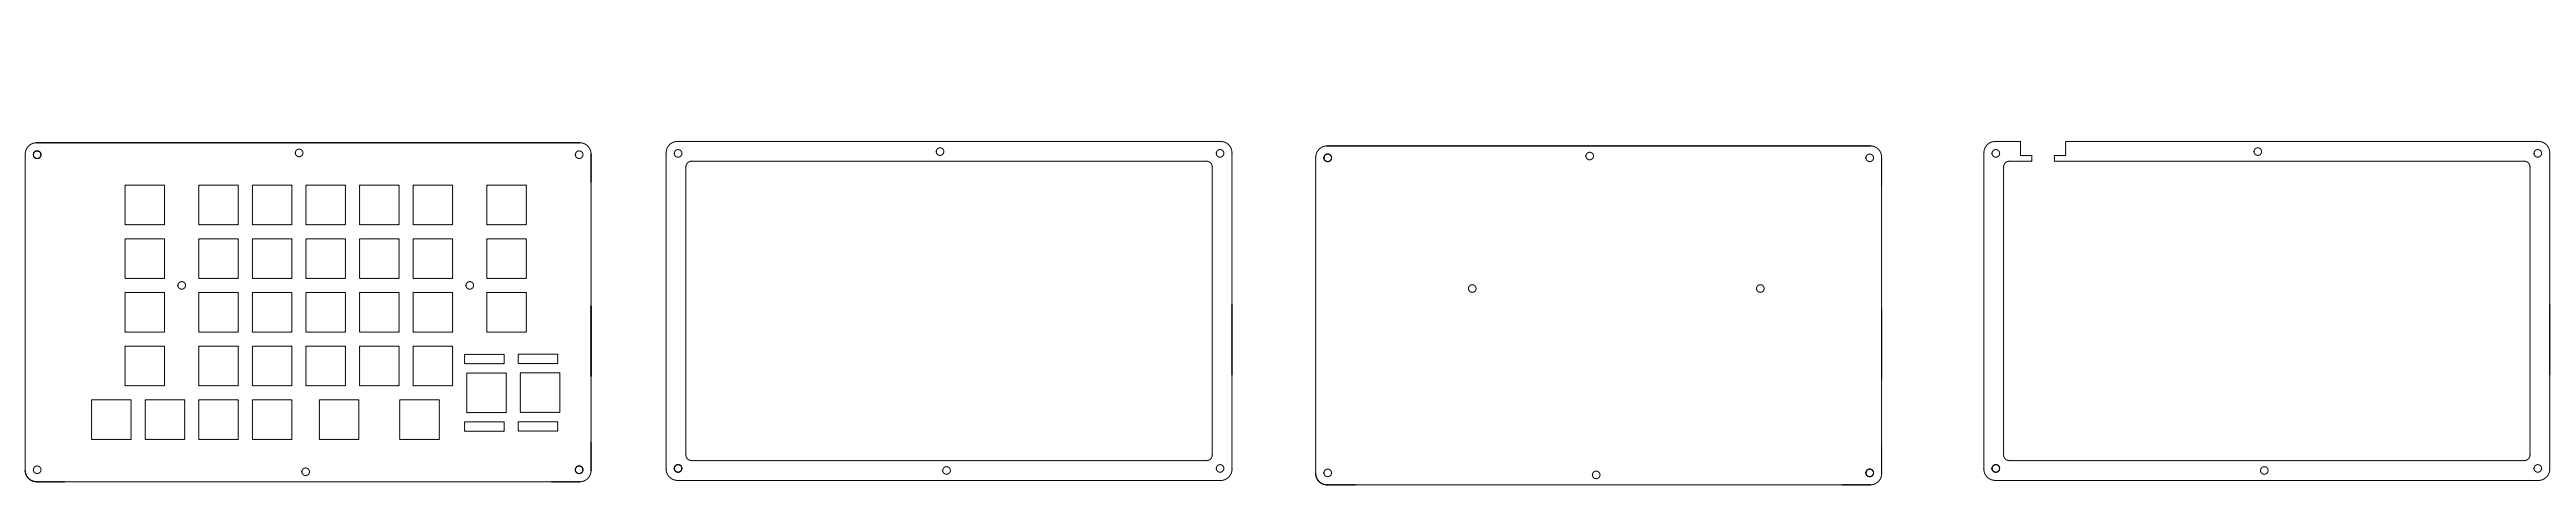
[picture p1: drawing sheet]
<svg xmlns="http://www.w3.org/2000/svg" width="1000mm" height="200mm" viewBox="0 0 1000 200" stroke-linecap="round" stroke-linejoin="round" font-family="sans-serif">
<!-- layer: Layer_1 -->
<g fill="none" stroke="#000" stroke-width=".39">
<path d="M9.8 59.8v122.6a4.4 4.4 0 0 0 4.4 4.4M9.8 59.7a4.4 4.4 0 0 1 4.4-4.3h210.9a4.3 4.3 0 0 1 4.4 4.4v122.6a4.4 4.4 0 0 1-4.4 4.4h-210.9M13 60a1.48 1.48 0 0 1 2.1-1.3 1.48 1.48 0 0 1 .3 2.4 1.48 1.48 0 0 1-2.4-.6v-.5M258.6 59.2a4.4 4.4 0 0 1 4.4-4.4h211a4.3 4.3 0 0 1 4.3 4.5v122.6a4.4 4.4 0 0 1-4.3 4.4h-211a4.5 4.5 0 0 1-4.4-4.4v-122.6M770.3 59.3v122.6a4.4 4.4 0 0 0 4.3 4.4M774.6 54.8a4.3 4.3 0 0 0-4.3 4.4M774.6 54.8h9.9v5.5h4.4v2.2h-8.8a2.17 2.17 0 0 0-2.2 2.2M774.6 54.8h.1M48.6 71.8h15.3v15.3h-15.3zM77.2 71.8h15.3v15.3h-15.3zM98 71.8h15.3v15.3h-15.3zM118.8 71.8h15.3v15.3h-15.3z"/>
<path d="M139.6 71.8h15.3v15.3h-15.3zM160.4 71.8h15.3v15.3h-15.3zM189 71.8h15.3v15.3h-15.3zM266.3 64.7v111.7l.3 1.1 .8 .8 1.1 .3h200a2.2 2.2 0 0 0 2.2-2.2M468.5 62.5h-200l-1.6 .6-.6 1.6M468.5 62.5a2.17 2.17 0 0 1 2.2 2.2v111.7M514 61.2a1.48 1.48 0 0 1 2.1-1.3 1.48 1.48 0 0 1 .4 2.4 1.48 1.48 0 0 1-2.4-.6l-.1-.5M615.7 60.5a1.49 1.49 0 0 1 2.2-1.3 1.49 1.49 0 0 1 .3 2.5 1.49 1.49 0 0 1-2.4-.7l-.1-.5M724.5 61.2a1.48 1.48 0 0 1 2.1-1.3 1.48 1.48 0 0 1 .3 2.4 1.48 1.48 0 0 1-2.4-.6v-.5M777.9 64.7v111.7l.3 1.1 .8 .8 1.1 .3h200a2.2 2.2 0 0 0 2.2-2.2M48.6 92.6h15.3v15.3h-15.3zM77.2 92.6h15.3v15.3h-15.3z"/>
<path d="M98 92.6h15.3v15.3h-15.3zM118.8 92.6h15.3v15.3h-15.3zM139.6 92.6h15.3v15.3h-15.3zM160.4 92.6h15.3v15.3h-15.3zM189 92.6h15.3v15.3h-15.3zM48.6 113.4h15.3v15.4h-15.3zM69.1 110.7a1.49 1.49 0 0 1 2.1-1.3 1.49 1.49 0 0 1 .3 2.5 1.49 1.49 0 0 1-2.4-.8l-.1-.4M77.2 113.4h15.3v15.4h-15.3zM98 113.4h15.3v15.4h-15.3zM118.8 113.4h15.3v15.4h-15.3zM139.6 113.4h15.3v15.4h-15.3zM160.4 113.4h15.3v15.4h-15.3z"/>
<path d="M189 113.4h15.3v15.4h-15.3zM570.1 111.9a1.48 1.48 0 0 1 2.1-1.4 1.48 1.48 0 0 1 .4 2.5 1.48 1.48 0 0 1-2.4-.7l-.1-.4M682 111.9a1.48 1.48 0 0 1 2.1-1.4 1.48 1.48 0 0 1 .4 2.5 1.48 1.48 0 0 1-2.4-.7l-.1-.4M48.6 134.2h15.3v15.3h-15.3zM77.2 134.2h15.3v15.3h-15.3zM98 134.2h15.3v15.3h-15.3zM118.8 134.2h15.3v15.3h-15.3zM139.6 134.2h15.3v15.3h-15.3zM160.4 134.2h15.3v15.3h-15.3zM180.4 137.4h15.3v3.6h-15.3zM201.2 137.3h15.3v3.7h-15.3zM35.6 155h15.3v15.4h-15.3z"/>
<path d="M56.4 155h15.3v15.4h-15.3zM77.2 155h15.3v15.4h-15.3zM98 155h15.3v15.4h-15.3zM124 155h15.3v15.4h-15.3zM155.2 155h15.4v15.4h-15.4zM181.2 144.6h15.4v15.4h-15.4zM202 144.6h15.4v15.3h-15.4zM180.4 163.6h15.3v3.6h-15.3zM201.2 163.5h15.3v3.6h-15.3zM982.3 176.4v-111.7a2.17 2.17 0 0 0-2.2-2.2h-182.5v-2.2h4.4v-5.5h183.6a4.4 4.4 0 0 1 4.4 4.5v122.6a4.4 4.4 0 0 1-4.4 4.4h-211M13 182.1a1.48 1.48 0 0 1 2-1.3 1.48 1.48 0 0 1 .4 2.4 1.48 1.48 0 0 1-2.4-.6v-.5M117.2 182.9a1.49 1.49 0 0 1 2.1-1.3 1.49 1.49 0 0 1 .4 2.5 1.49 1.49 0 0 1-2.4-.7l-.1-.4"/>
<path d="M223.4 182.1a1.49 1.49 0 0 1 2.1-1.2 1.49 1.49 0 0 1 .3 2.4 1.49 1.49 0 0 1-2.4-.7v-.5M366 182.4a1.49 1.49 0 0 1 2.2-1.3 1.49 1.49 0 0 1 .3 2.5 1.49 1.49 0 0 1-2.4-.7l-.1-.5M618.3 184.1a1.49 1.49 0 0 1 2.1-1.3 1.49 1.49 0 0 1 .3 2.5 1.49 1.49 0 0 1-2.4-.7l-.1-.5M730.6 183.6a4.4 4.4 0 0 1-4.4 4.4h-210.9a4.4 4.4 0 0 1-4.5-4.4l.1-122.7a4.3 4.3 0 0 1 4.3-4.3h211a4.3 4.3 0 0 1 4.3 4.3v122.7M877.7 182.4a1.48 1.48 0 0 1 2.1-1.3 1.48 1.48 0 0 1 .3 2.5 1.48 1.48 0 0 1-2.4-.7v-.5"/>
<circle cx="116.1" cy="59.3" r="1.49"/>
<circle cx="224.8" cy="60" r="1.49"/>
<circle cx="263.3" cy="59.5" r="1.48"/>
<circle cx="365" cy="58.8" r="1.49"/>
<circle cx="473.7" cy="59.5" r="1.48"/>
<circle cx="774.9" cy="59.5" r="1.49"/>
<circle cx="876.6" cy="58.8" r="1.48"/>
<circle cx="985.3" cy="59.5" r="1.49"/>
<circle cx="182.4" cy="110.6" r="1.49"/>
<circle cx="263.3" cy="181.6" r="1.48"/>
<circle cx="473.7" cy="181.6" r="1.48"/>
<circle cx="515.5" cy="183.3" r="1.48"/>
<circle cx="725.9" cy="183.3" r="1.48"/>
<circle cx="774.9" cy="181.6" r="1.49"/>
<circle cx="985.3" cy="181.6" r="1.49"/>
</g>
</svg>
